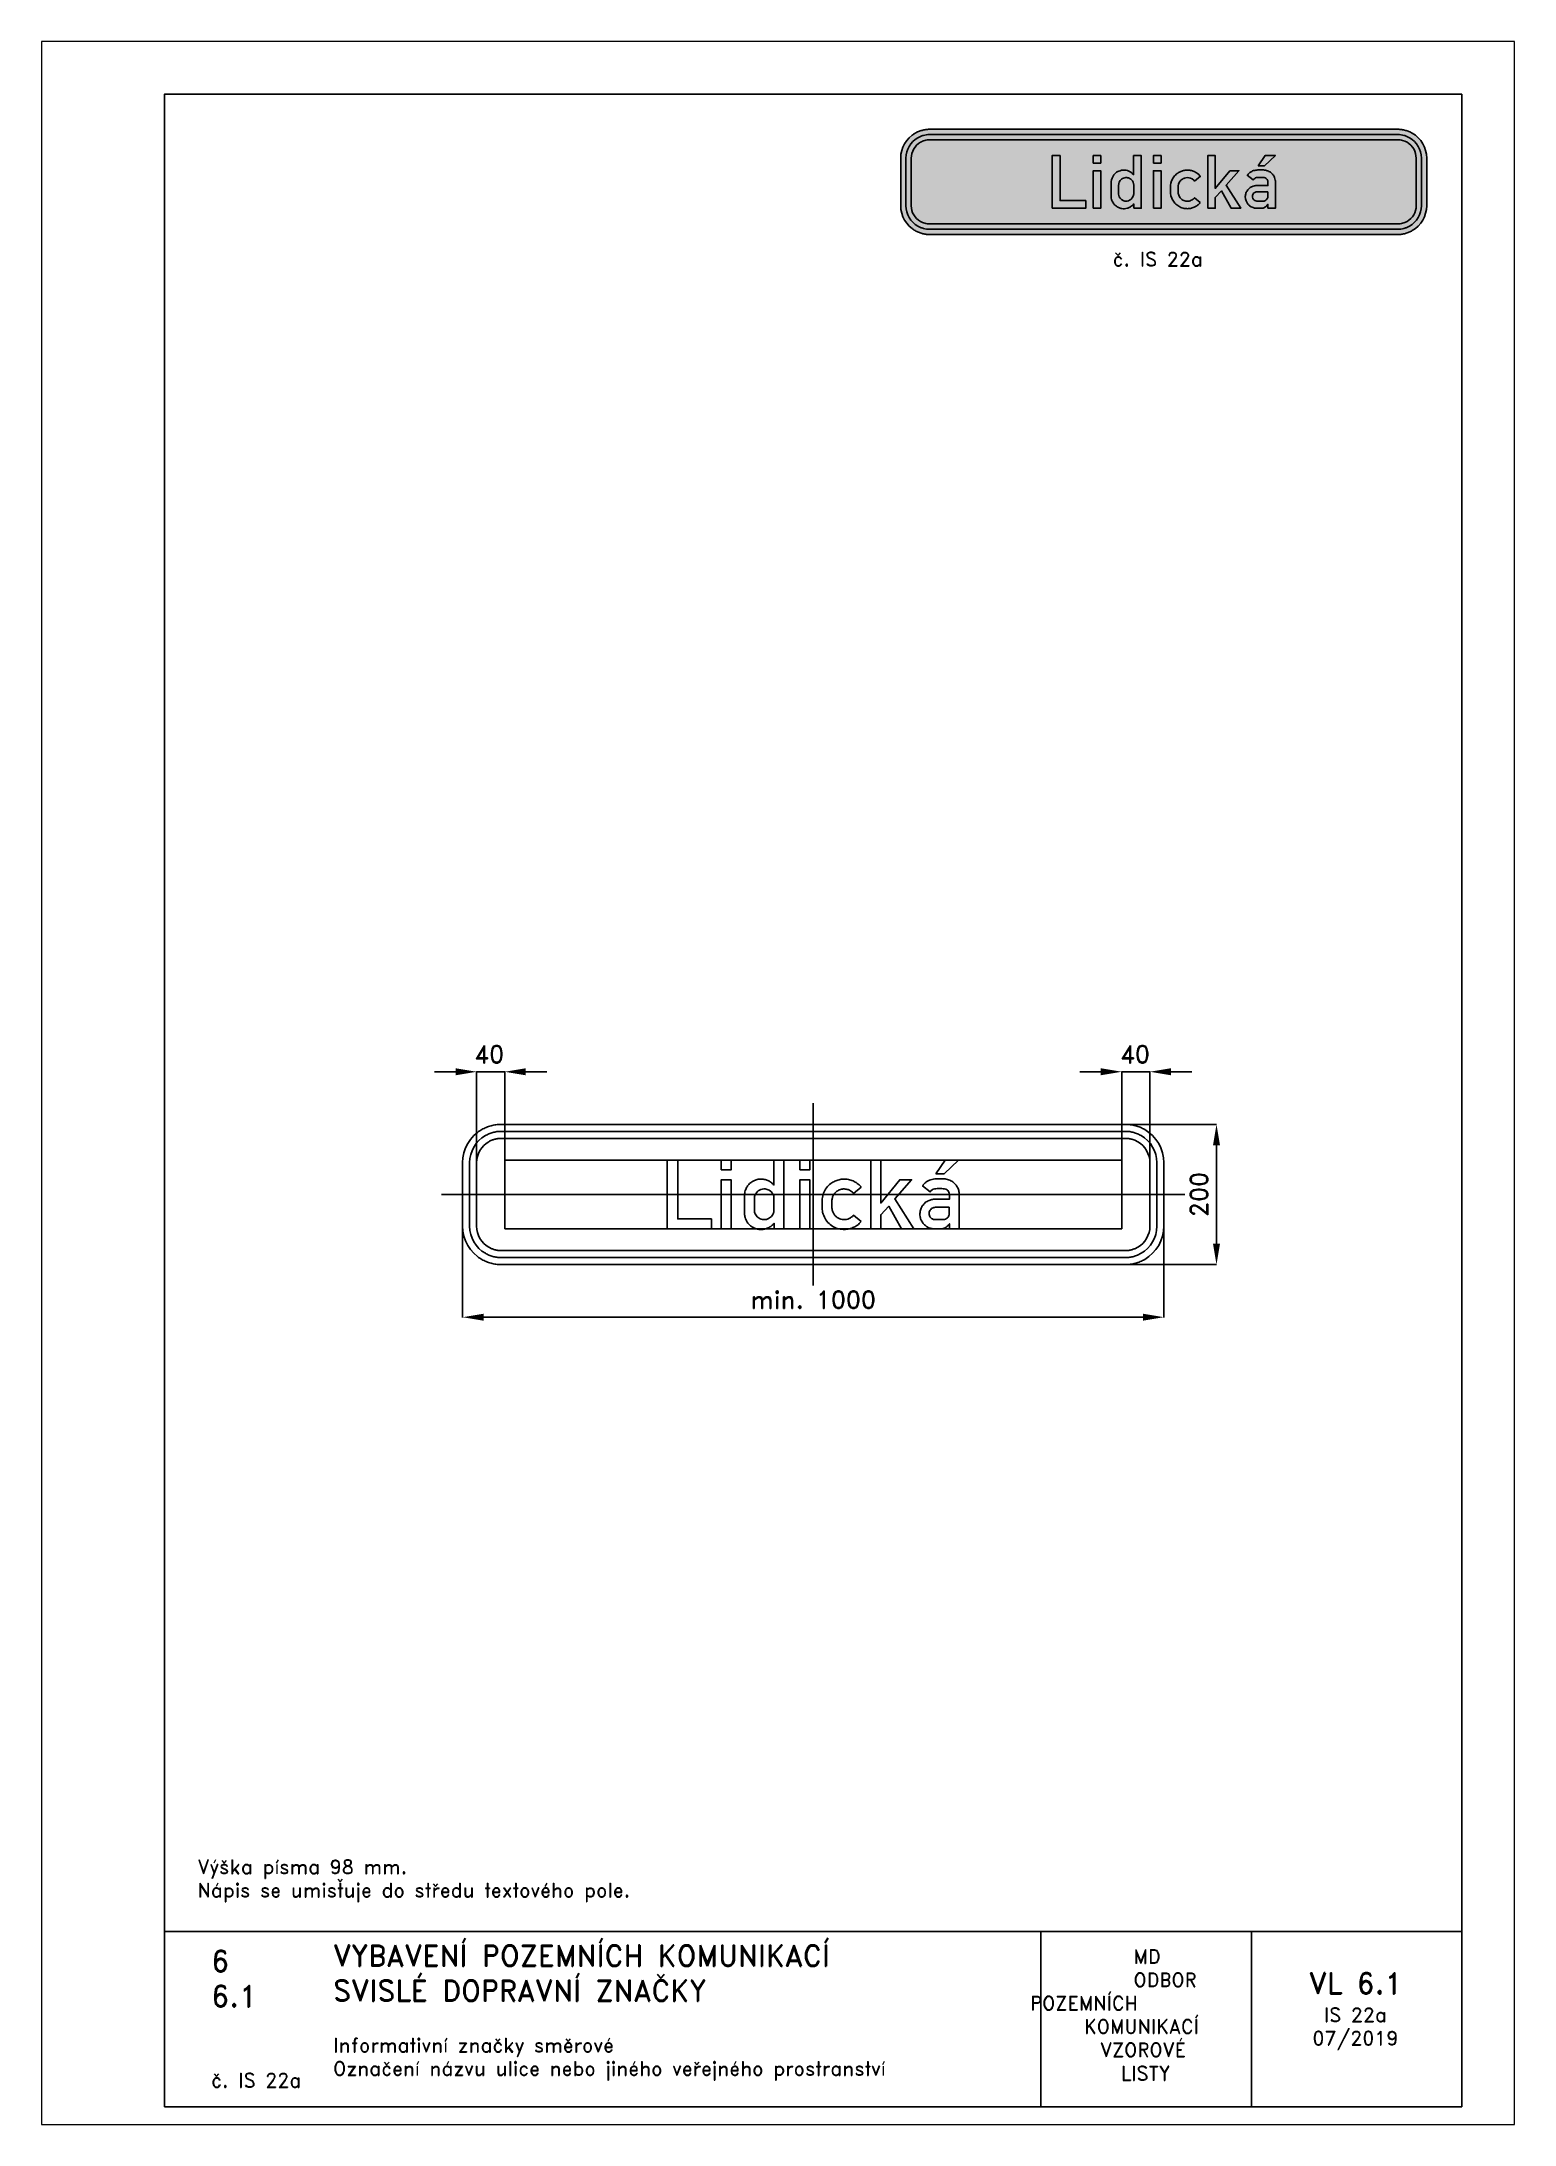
# Paper-space layout 'IS 22a' of a CAD drawing. Header units: millimetres. Extents: x 0 to 210, y 0 to 297.
# The model-space entities are those that its viewports show. They can reach past a viewport. Long polylines and large blocks are cut down to what shows.
import ezdxf

# ---------------------------------------------------------------- set-up
doc = ezdxf.new("R2010")
doc.units = ezdxf.units.MM
doc.header["$LTSCALE"] = 5
doc.linetypes.add('ČERCHOVANÁX2', pattern=[2, 1, -0.5, 0, -0.5])
doc.linetypes.add('ČÁRKOVANÁX2', pattern=[1.5, 1, -0.5])
for name, color, linetype in [('Kóty', 2, 'Continuous'), ('Rozpiska', 7, 'Continuous'), ('Značka', 7, 'Continuous')]:
    doc.layers.add(name, color=color, linetype=linetype)
doc.layers.add('Rámeček', color=6, linetype='Continuous', plot=False)
doc.styles.get("Standard").update_dxf_attribs({"font": 'romand.shx', "height": 25})
doc.dimstyles.get("Standard").update_dxf_attribs({"dimtxt": 25, "dimasz": 30, "dimexe": 0.18, "dimexo": 0.0625, "dimgap": 12.5, "dimtad": 1, "dimdec": 0, "dimzin": 0, "dimdsep": 46, "dimtxsty": 'Standard', "dimcen": 0.09, "dimadec": 0, "dimazin": 0, "dimtfac": 1, "dimtdec": 0, "dimtofl": 0, "dimtmove": 0, "dimatfit": 3, "dimfxl": 1, "dimtolj": 1, "dimtzin": 0, "dimarcsym": 0})

psp = doc.layouts.new('IS 22a')

# ---------------------------------------------------------------- texts
at = {"layer": 'Rozpiska', "color": 7, "attachment_point": 1}
for s, width, gutter_width, heights, insert, char_height in [('\\pi5.21429;č. IS 22a', 25, 75, [0], (147.5, 267.003342), 2), ('Výška písma 98 mm.\\PNápis se umisťuje do středu textového pole.{\\H1.83333x; }', 176.70669232, 100, [0], (22.219003, 37.722857), 2), ('6', 149.0421774, 100, [0], (24.169718, 24.771436), 3), ('{\\C6;VYBAVENÍ POZEMNÍCH KOMUNIKACÍ\\P}SVISLÉ DOPRAVNÍ ZNAČKY{\\H1.34524x; }', 149.0421774, 100, [0], (41.561669, 25.560725), 3), ('\\pi14.7414;{\\C6;MD\\P\\pi2.36044;}ODBOR POZEMNÍCH{\\H1.57143x; }\\P\\pi7.69378;KOMUNIKACÍ{\\H1.5x; }\\P\\pi9.97949;{\\C6;VZOROVÉ\\H1.47619x; \\H0.67742x;\\P\\pi12.93187;LISTY\\H1.26984x; }', 33.10184049, 100, [0], (140.953473, 24.94524), 2), ('\\pi1.03113;{\\H1.5x;\\C6;VL 6.1\\P\\pi3.17396;\\H0.66667x;IS 22a\\H1.66666x; \\H0.6x;\\P\\pi1.5549;07/2019\\H1.80159x; }', 16.06225437, 100, [0], (179.655062, 21.609752), 2), ('6.1', 149.0421774, 100, [0], (24.169718, 19.777345), 3), ('{\\C6;Informativní značky směrové\\P}Označení názvu ulice nebo jiného veřejného prostranství{\\H1.83333x; }', 149.0421774, 100, [0], (41.561669, 12.285052), 2), ('{\\C6;č. IS 22a}', 18.27226685, 100, [2.666667], (24.169718, 7.277566), 2)]:
    psp.add_mtext_dynamic_manual_height_columns(s, width=width, gutter_width=gutter_width, heights=heights, dxfattribs=dict(at, insert=insert, char_height=char_height))

msp = doc.modelspace()

# ---------------------------------------------------------------- texts
at = {"layer": 'Kóty', "char_height": 25, "attachment_point": 5}
for insert in [(-462.2, 200), (458.7, 200)]:
    msp.add_mtext('\\A1;40', dxfattribs=dict(at, insert=insert))

# ---------------------------------------------------------------- blocks, each defined once
blk = doc.blocks.new('*D2')
at = {"layer": 'Defpoints', "color": 0, "transparency": 16777216}
for p in [(-500, -40.5), (500, -43.7), (500, -175)]:
    blk.add_point(p, dxfattribs=at)
at = {"layer": 'Kóty', "color": 0, "lineweight": -2, "transparency": 16777216}
for p, q in [((-500, -40.6), (-500, -175.2)), ((500, -43.8), (500, -175.2)), ((-470, -175), (470, -175))]:
    blk.add_line(p, q, dxfattribs=at)
at = {"layer": 'Kóty', "color": 0, "transparency": 16777216}
for points in [[(-470, -170), (-470, -180), (-500, -175)], [(470, -170), (470, -180), (500, -175)]]:
    blk.add_solid(points, dxfattribs=at)
at = {"layer": 'Kóty', "color": 0, "transparency": 16777216, "insert": (0, -150), "char_height": 25, "attachment_point": 5}
blk.add_mtext('\\A1;min. 1000', dxfattribs=at)
blk = doc.blocks.new('*D3')
at = {"layer": 'Defpoints', "color": 0, "transparency": 16777216}
for p in [(426.8, 100), (575, 100), (445, -100)]:
    blk.add_point(p, dxfattribs=at)
at = {"layer": 'Kóty', "color": 0, "lineweight": -2, "transparency": 16777216}
for p, q in [((426.9, 100), (575.2, 100)), ((575, -70), (575, 70)), ((445.1, -100), (575.2, -100))]:
    blk.add_line(p, q, dxfattribs=at)
at = {"layer": 'Kóty', "color": 0, "transparency": 16777216}
for points in [[(570, 70), (580, 70), (575, 100)], [(570, -70), (580, -70), (575, -100)]]:
    blk.add_solid(points, dxfattribs=at)
at = {"layer": 'Kóty', "color": 0, "transparency": 16777216, "insert": (550, 0), "char_height": 25, "attachment_point": 5, "rotation": 90}
blk.add_mtext('\\A1;200', dxfattribs=at)

# ---------------------------------------------------------------- dimensions: what is measured, and where the dimension line sits
at = {"layer": 'Kóty'}
dim = msp.add_linear_dim(base=(575, 100), p1=(445, -100), p2=(426.8, 100), angle=90, dimstyle='Standard', dxfattribs=at)
dim.commit()
dim.dimension.update_dxf_attribs({"geometry": '*D3', "text_midpoint": (550, 0)})
dim = msp.add_linear_dim(base=(500, -175), p1=(-500, -40.5), p2=(500, -43.7), text='min. 1000', dimstyle='Standard', dxfattribs=at)
dim.commit()
dim.dimension.update_dxf_attribs({"geometry": '*D2', "text_midpoint": (0, -150)})

# ---------------------------------------------------------------- linework, layer by layer
at = {"layer": 'Kóty'}
for p, q in [((-510, 175), (-540, 175)), ((-480, 38), (-480, 175.2)), ((-440, 49), (-440, 175.2)), ((-380, 175), (-410, 175)), ((380, 175), (410, 175)), ((440, 49), (440, 175.2)), ((480, 25.4), (480, 175.2)), ((510, 175), (540, 175))]:
    msp.add_line(p, q, dxfattribs=at)
for points in [[(-480, 175), (-440, 175)], [(440, 175), (480, 175)]]:
    msp.add_lwpolyline(points, dxfattribs=at)
for points in [[(-510, 180), (-510, 170), (-480, 175)], [(-410, 180), (-410, 170), (-440, 175)], [(410, 180), (410, 170), (440, 175)], [(510, 180), (510, 170), (480, 175)]]:
    msp.add_solid(points, dxfattribs=at)
at = {"layer": 'Značka', "color": 6, "linetype": 'ČERCHOVANÁX2', "ltscale": 5}
msp.add_line((0, 130), (0, -130), dxfattribs=at)
at = {"layer": 'Značka', "color": 5}
for points in [[(-445, -100), (-445.2, -100), (-445.4, -100, -0.032183), (-452.5, -99.5, -0.035454), (-459.5, -98.1, -0.036275), (-466.3, -95.8, -0.034433), (-472.6, -92.6, -0.03373), (-478.6, -88.6), (-483.9, -83.9), (-488.6, -78.6), (-492.6, -72.6), (-495.8, -66.3), (-498.1, -59.5), (-499.5, -52.5), (-500, -45.4), (-500, -45.2), (-500, -45), (-500, 45), (-500, 45.2), (-500, 45.4), (-499.5, 52.5), (-498.1, 59.5), (-495.8, 66.3), (-492.6, 72.6), (-488.6, 78.6), (-483.9, 83.9), (-478.6, 88.6, -0.034227), (-472.6, 92.6, -0.034061), (-466.3, 95.7, -0.033424), (-459.5, 98.1, -0.034124), (-452.5, 99.5, -0.036745), (-445.4, 100), (-445.2, 100), (-445, 100), (445, 100), (445.2, 100), (445.4, 100, -0.032177), (452.5, 99.5, -0.035434), (459.5, 98.1, -0.036231), (466.3, 95.8, -0.034387), (472.6, 92.6), (478.6, 88.6), (483.9, 83.9), (488.6, 78.6), (492.6, 72.6), (495.8, 66.3), (498.1, 59.5), (499.5, 52.5), (500, 45.4), (500, 45.2), (500, 45), (500, -45), (500, -45.2), (500, -45.4), (499.5, -52.5), (498.1, -59.5), (495.8, -66.3), (492.6, -72.6), (488.6, -78.6), (483.9, -83.9), (478.6, -88.6), (472.6, -92.6, -0.034074), (466.3, -95.7, -0.033398), (459.5, -98.1, -0.034121), (452.5, -99.5, -0.036746), (445.4, -100), (445.2, -100), (445, -100), (-445, -100)], [(-445, -90), (-445.2, -90), (-445.3, -90, -0.03218), (-451.2, -89.6, -0.035441), (-456.9, -88.4, -0.036275), (-462.4, -86.5, -0.034405), (-467.6, -83.9), (-472.4, -80.7), (-476.8, -76.8), (-480.7, -72.5), (-483.9, -67.6), (-486.5, -62.4), (-488.4, -56.9), (-489.6, -51.2), (-490, -45.4), (-490, -45.2), (-490, -45), (-490, 45), (-490, 45.2), (-490, 45.4), (-489.6, 51.2), (-488.4, 56.9), (-486.5, 62.4), (-483.9, 67.6), (-480.7, 72.5), (-476.8, 76.8), (-472.4, 80.7), (-467.6, 83.9, -0.034043), (-462.4, 86.5, -0.03341), (-456.9, 88.4, -0.034119), (-451.2, 89.6, -0.036742), (-445.3, 90), (-445.2, 90), (-445, 90), (445, 90), (445.2, 90), (445.4, 90, -0.032169), (451.2, 89.6, -0.035423), (456.9, 88.4, -0.036263), (462.4, 86.5, -0.034405), (467.6, 83.9), (472.4, 80.7), (476.8, 76.8), (480.7, 72.5), (483.9, 67.6), (486.5, 62.4), (488.4, 56.9), (489.6, 51.2), (490, 45.4), (490, 45.2), (490, 45), (490, -45), (490, -45.2), (490, -45.4), (489.6, -51.2), (488.4, -56.9), (486.5, -62.4), (483.9, -67.6), (480.7, -72.5), (476.8, -76.8), (472.4, -80.7), (467.6, -83.9), (462.4, -86.5, -0.033403), (456.9, -88.4, -0.034116), (451.2, -89.6, -0.036749), (445.4, -90), (445.2, -90), (445, -90), (-445, -90)], [(-445, -80), (445, -80), (445.1, -80), (445.3, -80, 0.032169), (449.8, -79.7, 0.035452), (454.2, -78.8, 0.036304), (458.5, -77.3), (462.6, -75.3), (466.4, -72.8), (469.8, -69.7), (472.8, -66.4), (475.3, -62.6), (477.3, -58.5), (478.8, -54.2), (479.7, -49.8), (480, -45.3), (480, -45.1), (480, -45), (480, 45), (480, 45.1), (480, 45.3), (479.7, 49.8), (478.8, 54.2), (477.3, 58.5), (475.3, 62.6), (472.8, 66.4), (469.8, 69.7), (466.4, 72.8), (462.6, 75.3), (458.5, 77.3), (454.2, 78.8, 0.034146), (449.8, 79.7, 0.03675), (445.3, 80), (445.1, 80), (445, 80), (-445, 80), (-445.1, 80), (-445.3, 80, 0.032182), (-449.8, 79.7, 0.035448), (-454.2, 78.8, 0.036258), (-458.5, 77.3, 0.034413), (-462.6, 75.3), (-466.3, 72.8), (-469.8, 69.7), (-472.8, 66.4), (-475.3, 62.6), (-477.3, 58.5), (-478.8, 54.2), (-479.7, 49.8), (-480, 45.3), (-480, 45.1), (-480, 45), (-480, -45), (-480, -45.1), (-480, -45.3), (-479.7, -49.8), (-478.8, -54.2), (-477.3, -58.5), (-475.3, -62.6), (-472.8, -66.4), (-469.8, -69.7), (-466.3, -72.8), (-462.6, -75.3), (-458.5, -77.3, 0.033426), (-454.2, -78.8, 0.03412), (-449.8, -79.7, 0.036748), (-445.3, -80), (-445.1, -80), (-445, -80)], [(-55.9, -49), (-55.9, -41.1, -0.005053), (-57.1, -42.4, -0.015134), (-58.4, -43.7, -0.062262), (-63, -47, -0.065139), (-68.2, -49.1, -0.056567), (-73, -49.9, -0.053309), (-77.8, -49.7, -0.06919), (-83.9, -47.9, -0.072239), (-89.4, -44.5, -0.079568), (-94.2, -39.3, -0.080057), (-97.1, -32.8, -0.032665), (-97.7, -30.2, -0.033841), (-98, -27.5, -0.004996), (-98, -27), (-98, -26.4), (-98, -0.9), (-98, -0.2, -0.00641), (-97.9, 0.4, -0.042008), (-97.4, 3.8, -0.03902), (-96.3, 7.1, -0.063162), (-93.6, 12.2, -0.065746), (-89.6, 16.4, -0.054115), (-85.7, 19.1, -0.052293), (-81.4, 20.9, -0.063382), (-75.7, 22, -0.063666), (-69.9, 21.6, -0.059503), (-64.9, 20.1, -0.064399), (-60.3, 17.4, -0.022319), (-58.8, 16.1, -0.013226), (-57.3, 14.7), (-56.6, 14), (-56, 13.4), (-56, 49), (-41.9, 49), (-41.9, -49), (-55.9, -49)], [(-84, -6.1), (-84, -22.4), (-84, -22.8, 0.00715), (-84, -23.1, 0.056024), (-83.6, -25.4, 0.046474), (-82.8, -27.6, 0.061631), (-81, -30.4, 0.061356), (-78.6, -32.8, 0.064137), (-75.7, -34.7, 0.068303), (-72.4, -35.7, 0.085494), (-67.9, -35.7, 0.081423), (-63.7, -34.3, 0.064658), (-60.8, -32.4, 0.067492), (-58.6, -29.9, 0.049404), (-57.2, -27.5, 0.038626), (-56.3, -25, 0.022265), (-56.1, -24, 0.040418), (-56, -22.9, 0.011126), (-56, -22.6), (-56, -22.3), (-56, -5, 0.003624), (-56, -4.3, 0.010872), (-56.1, -3.6, 0.059953), (-56.9, -0.7, 0.059131), (-58.4, 2, 0.073982), (-61.1, 4.9, 0.073394), (-64.4, 6.8, 0.057002), (-67.3, 7.7, 0.055346), (-70.3, 8, 0.079431), (-74.6, 7.2, 0.084183), (-78.5, 5.1, 0.072462), (-81.1, 2.5, 0.073105), (-82.9, -0.6, 0.042429), (-83.6, -2.8, 0.033479), (-83.9, -5, 0.00521), (-84, -5.6), (-84, -6.1)], [(68.2, -38.4, -0.003533), (67.4, -39.5, -0.010613), (66.5, -40.5, -0.058242), (61.9, -44.4, -0.050308), (56.6, -47.2, -0.057735), (49.7, -49.4, -0.060695), (42.5, -49.8, -0.074232), (33.9, -48.3, -0.075683), (26.1, -44.3, -0.077538), (19.4, -38, -0.072824), (14.9, -30.1, -0.040156), (13.4, -25.7, -0.047421), (12.7, -21.2, -0.005009), (12.7, -20.6), (12.6, -20), (12.6, -7.4), (12.7, -6.7, -0.003526), (12.8, -6.1, -0.030831), (13.5, -2.1, -0.033326), (14.7, 1.8, -0.072563), (18.9, 9.5, -0.076166), (25.1, 15.6, -0.057165), (30.6, 19, -0.052832), (36.7, 21, -0.054881), (43.4, 22, -0.058018), (50.2, 21.4, -0.058226), (56.8, 19.3, -0.055253), (62.7, 15.9, -0.029556), (65.3, 13.8, -0.035276), (67.6, 11.4), (68, 11), (68.3, 10.5), (57.5, 1.6, 0.004735), (56.7, 2.5, 0.014241), (55.9, 3.3, 0.054725), (53.1, 5.4, 0.053225), (49.8, 6.9, 0.082159), (44.3, 7.9, 0.087306), (38.7, 7.1, 0.087472), (33.8, 4.6, 0.079818), (29.9, 0.6, 0.070351), (27.6, -3.5, 0.088605), (26.7, -8, 0.006668), (26.7, -8.4), (26.6, -8.8), (26.6, -19.1), (26.7, -19.3), (26.7, -19.6, 0.014072), (26.9, -21.3, 0.025932), (27.3, -23.1, 0.063643), (28.7, -26.6, 0.057794), (30.9, -29.8, 0.062202), (34, -32.6, 0.064141), (37.7, -34.6, 0.058224), (41.3, -35.7, 0.057235), (45.1, -35.8, 0.065833), (49.4, -35.1, 0.071401), (53.3, -33.2, 0.032121), (55, -31.9, 0.020858), (56.6, -30.5, 0.003876), (57.1, -30, 0.001294), (57.6, -29.5), (68.2, -38.4)], [(194.1, -49), (194.1, -41.7, -0.005746), (193.4, -42.7, -0.017357), (192.7, -43.6, -0.039284), (191.3, -45.2, -0.035816), (189.7, -46.5, -0.060163), (186.8, -48.1, -0.07799), (183.6, -48.9, -0.014416), (182.8, -49, -0.004803), (182.1, -49), (172.6, -49), (172.2, -49, -0.005118), (171.8, -49, -0.039433), (169.1, -48.7, -0.036776), (166.5, -48, -0.049524), (163, -46.5, -0.046922), (159.9, -44.3, -0.065503), (156.1, -40.3, -0.069534), (153.5, -35.5, -0.055289), (152.3, -31.4, -0.053381), (152.1, -27.2, -0.079731), (153.3, -20.8, -0.083377), (156.5, -15.1, -0.079656), (161, -10.7, -0.074381), (166.6, -7.9, -0.032363), (168.9, -7.3, -0.039891), (171.3, -6.9, -0.010446), (172.1, -6.9, -0.003472), (172.8, -6.9), (194.1, -6.9), (194.1, 0.7), (194, 1.2, 0.013774), (193.9, 1.7, 0.097541), (192.8, 4.4, 0.100813), (190.8, 6.5, 0.115403), (187.3, 8, 0.04148), (183.3, 8.4, 0.010056), (179.9, 8.4, 0.009952), (176.6, 8.3, 0.038424), (172.9, 8, 0.106448), (169.5, 6.6, 0.056394), (168.3, 5.6, 0.053444), (167.4, 4.4, 0.012393), (167.1, 4, 0.004149), (166.9, 3.6), (155.8, 12.3, -0.00431), (156.6, 13.3, -0.012929), (157.3, 14.3, -0.055258), (160.3, 17.3, -0.053328), (163.9, 19.5, -0.045309), (167.6, 21, -0.035866), (171.4, 21.9, -0.024236), (175.2, 22.3, -0.011699), (179, 22.5, -0.028038), (186.1, 22.3, -0.066273), (193, 20.9, -0.075916), (198.8, 18, -0.077632), (203.6, 13.4, -0.069938), (206.5, 8.5, -0.07329), (207.9, 3, -0.010266), (208, 2, -0.003428), (208.1, 1), (208.1, -49), (194.1, -49)], [(194, -18.3), (174.2, -18.3), (173.7, -18.3, 0.008999), (173.1, -18.4, 0.059815), (170.8, -19, 0.073869), (168.6, -20.2, 0.097435), (166.5, -22.5, 0.097507), (165.3, -25.4, 0.092827), (165.2, -28.4, 0.08707), (166.2, -31.2, 0.077273), (167.7, -33.3, 0.084535), (169.8, -34.8, 0.055372), (171.5, -35.5, 0.04051), (173.2, -35.8, 0.006989), (173.7, -35.9), (174.2, -35.9), (185.5, -35.9), (185.9, -35.9, 0.007666), (186.2, -35.8, 0.065744), (188.5, -35.2, 0.074597), (190.6, -34, 0.076241), (192.3, -32.3, 0.061167), (193.5, -30.1, 0.030237), (193.8, -29.2, 0.049442), (194, -28.3, 0.015257), (194, -28), (194, -27.7), (194, -18.3)]]:
    msp.add_lwpolyline(points, format="xyb", dxfattribs=at)
at = {"layer": 'Značka', "color": 6, "linetype": 'ČÁRKOVANÁX2', "ltscale": 2.5}
msp.add_lwpolyline([(-440, -49), (-440, 49), (440, 49), (440, -49), (-440, -49)], dxfattribs=at)
at = {"layer": 'Značka', "color": 5}
for points in [[(-208.1, -49), (-208.1, 49), (-193.2, 49), (-193.2, -34.9), (-145.2, -34.9), (-145.2, -49), (-208.1, -49)], [(-131.3, 35), (-131.3, 49), (-117.2, 49), (-117.2, 35), (-131.3, 35)], [(-19, 35), (-19, 49), (-4.9, 49), (-4.9, 35), (-19, 35)], [(82.2, -49), (82.2, 49), (96.2, 49), (96.2, -12.2), (123.4, 20.9), (140.1, 20.9), (116.3, -6.1), (143.5, -49), (125.8, -49), (107.6, -16.8), (96.2, -28.9), (96.2, -49), (82.2, -49)], [(174.8, 29.5), (186.7, 29.5), (207.2, 48.8), (187.9, 48.8), (174.8, 29.5)], [(-131.3, -49), (-131.3, 20.9), (-117.2, 20.9), (-117.2, -49), (-131.3, -49)], [(-19, -49), (-19, 20.9), (-4.9, 20.9), (-4.9, -49), (-19, -49)]]:
    msp.add_lwpolyline(points, dxfattribs=at)
at = {"layer": 'Značka', "color": 6, "linetype": 'ČERCHOVANÁX2', "ltscale": 5}
msp.add_lwpolyline([(-530, 0), (530, 0)], dxfattribs=at)

msp.set_redraw_order([(e.dxf.handle, doc.entitydb.next_handle()) for e in msp.query("TEXT MTEXT ATTDEF DIMENSION ARC_DIMENSION")])  # texts and dimensions are drawn at this point

# ---------------------------------------------------------------- hatches: boundary and pattern name
at = {"layer": 'Značka'}
h = psp.add_hatch(color=10, dxfattribs=at)
h.dxf.hatch_style = 1
edge = h.paths.add_edge_path()
edge.add_line((126.625, 269.5), (126.6085, 269.500075))
edge.add_line((126.6085, 269.500075), (126.59275, 269.50015))
edge.add_arc((126.615756, 273.651017), 4.15093, 262.30921081, 269.6824433, ccw=False)
edge.add_arc((126.564377, 273.278573), 3.774962, 254.20347789, 262.3255113, ccw=False)
edge.add_arc((126.461614, 273.216161), 3.687841, 247.16598522, 255.47589048, ccw=False)
edge.add_arc((126.537903, 273.396872), 3.883995, 239.275008, 247.16328506, ccw=False)
edge.add_arc((126.525503, 273.498952), 3.965908, 232.45517806, 240.18252632, ccw=False)
edge.add_line((124.10875, 270.354475), (123.70825, 270.708175))
edge.add_line((123.70825, 270.708175), (123.35425, 271.10845))
edge.add_line((123.35425, 271.10845), (123.058, 271.553125))
edge.add_line((123.058, 271.553125), (122.81875, 272.03065))
edge.add_line((122.81875, 272.03065), (122.64625, 272.536525))
edge.add_line((122.64625, 272.536525), (122.536, 273.06025))
edge.add_line((122.536, 273.06025), (122.5, 273.5926))
edge.add_line((122.5, 273.5926), (122.5, 273.6088))
edge.add_line((122.5, 273.6088), (122.5, 273.625))
edge.add_line((122.5, 273.625), (122.5, 280.375))
edge.add_line((122.5, 280.375), (122.5, 280.3912))
edge.add_line((122.5, 280.3912), (122.5, 280.4074))
edge.add_line((122.5, 280.4074), (122.5375, 280.94005))
edge.add_line((122.5375, 280.94005), (122.64625, 281.463475))
edge.add_line((122.64625, 281.463475), (122.81725, 281.96965))
edge.add_line((122.81725, 281.96965), (123.058, 282.446875))
edge.add_line((123.058, 282.446875), (123.35425, 282.8914))
edge.add_line((123.35425, 282.8914), (123.70825, 283.291825))
edge.add_line((123.70825, 283.291825), (124.10875, 283.645825))
edge.add_arc((126.491332, 280.549187), 3.907156, 119.73373699, 127.57501814, ccw=False)
edge.add_arc((126.544349, 280.564438), 3.920574, 112.71387189, 120.51708427, ccw=False)
edge.add_arc((126.575234, 280.48502), 4.005759, 105.02542578, 112.68274587, ccw=False)
edge.add_arc((126.607478, 280.578255), 3.92446, 98.01545979, 105.83300238, ccw=False)
edge.add_arc((126.567532, 280.864082), 3.635855, 89.6026006, 98.02019297, ccw=False)
edge.add_line((126.59275, 284.49985), (126.6085, 284.499925))
edge.add_line((126.6085, 284.499925), (126.625, 284.5))
edge.add_line((126.625, 284.5), (193.375, 284.5))
edge.add_line((193.375, 284.5), (193.3915, 284.499925))
edge.add_line((193.3915, 284.499925), (193.40725, 284.49985))
edge.add_arc((193.38419, 280.348211), 4.151703, 82.30989765, 89.68175647, ccw=False)
edge.add_arc((193.43519, 280.719341), 3.777087, 74.20576685, 82.32322235, ccw=False)
edge.add_arc((193.536955, 280.779606), 3.692298, 67.17100919, 75.47086651, ccw=False)
edge.add_arc((193.459792, 280.598561), 3.889099, 59.28019286, 67.1581002, ccw=False)
edge.add_line((195.4465, 283.941925), (195.89125, 283.645525))
edge.add_line((195.89125, 283.645525), (196.29175, 283.291825))
edge.add_line((196.29175, 283.291825), (196.64575, 282.89155))
edge.add_line((196.64575, 282.89155), (196.942, 282.446875))
edge.add_line((196.942, 282.446875), (197.18125, 281.96935))
edge.add_line((197.18125, 281.96935), (197.35375, 281.463475))
edge.add_line((197.35375, 281.463475), (197.464, 280.93975))
edge.add_line((197.464, 280.93975), (197.5, 280.4074))
edge.add_line((197.5, 280.4074), (197.5, 280.3912))
edge.add_line((197.5, 280.3912), (197.5, 280.375))
edge.add_line((197.5, 280.375), (197.5, 273.625))
edge.add_line((197.5, 273.625), (197.5, 273.6088))
edge.add_line((197.5, 273.6088), (197.5, 273.5926))
edge.add_line((197.5, 273.5926), (197.4625, 273.05995))
edge.add_line((197.4625, 273.05995), (197.35375, 272.536525))
edge.add_line((197.35375, 272.536525), (197.18275, 272.03035))
edge.add_line((197.18275, 272.03035), (196.942, 271.553125))
edge.add_line((196.942, 271.553125), (196.64575, 271.1086))
edge.add_line((196.64575, 271.1086), (196.29175, 270.708175))
edge.add_line((196.29175, 270.708175), (195.89125, 270.354175))
edge.add_line((195.89125, 270.354175), (195.4465, 270.058075))
edge.add_arc((193.456301, 273.434266), 3.919127, 292.71242971, 300.51852645, ccw=False)
edge.add_arc((193.423751, 273.517954), 4.008894, 285.02842473, 292.67974691, ccw=False)
edge.add_arc((193.392467, 273.422004), 3.924724, 278.01572305, 285.83273913, ccw=False)
edge.add_arc((193.43247, 273.135878), 3.635816, 269.60255483, 278.02023874, ccw=False)
edge.add_line((193.40725, 269.50015), (193.3915, 269.500075))
edge.add_line((193.3915, 269.500075), (193.375, 269.5))
edge.add_line((193.375, 269.5), (126.625, 269.5))
h = psp.add_hatch(color=255, dxfattribs=at)
h.dxf.hatch_style = 1
edge = h.paths.add_edge_path()
edge.add_line((126.625, 270.25), (126.6115, 270.250075))
edge.add_line((126.6115, 270.250075), (126.59875, 270.250075))
edge.add_arc((126.617775, 273.647129), 3.397107, 262.30664454, 269.67912151, ccw=False)
edge.add_arc((126.576067, 273.342184), 3.089323, 254.19701661, 262.31609727, ccw=False)
edge.add_arc((126.491119, 273.294218), 3.020818, 247.18961533, 255.4996808, ccw=False)
edge.add_arc((126.554429, 273.438677), 3.178524, 239.26527916, 247.14716958, ccw=False)
edge.add_line((124.93, 270.7066), (124.56625, 270.94915))
edge.add_line((124.56625, 270.94915), (124.2385, 271.2385))
edge.add_line((124.2385, 271.2385), (123.949, 271.566025))
edge.add_line((123.949, 271.566025), (123.70675, 271.92985))
edge.add_line((123.70675, 271.92985), (123.511, 272.320525))
edge.add_line((123.511, 272.320525), (123.36925, 272.73445))
edge.add_line((123.36925, 272.73445), (123.27925, 273.162925))
edge.add_line((123.27925, 273.162925), (123.25, 273.598525))
edge.add_line((123.25, 273.598525), (123.25, 273.611725))
edge.add_line((123.25, 273.611725), (123.25, 273.625))
edge.add_line((123.25, 273.625), (123.25, 280.375))
edge.add_line((123.25, 280.375), (123.25, 280.388275))
edge.add_line((123.25, 280.388275), (123.25, 280.401475))
edge.add_line((123.25, 280.401475), (123.28075, 280.8373))
edge.add_line((123.28075, 280.8373), (123.36925, 281.26555))
edge.add_line((123.36925, 281.26555), (123.5095, 281.679775))
edge.add_line((123.5095, 281.679775), (123.70675, 282.07015))
edge.add_line((123.70675, 282.07015), (123.949, 282.4339))
edge.add_line((123.949, 282.4339), (124.2385, 282.7615))
edge.add_line((124.2385, 282.7615), (124.56625, 283.05115))
edge.add_line((124.56625, 283.05115), (124.93, 283.2934))
edge.add_arc((126.559566, 280.524981), 3.212418, 112.68307528, 120.48221293, ccw=False)
edge.add_arc((126.585012, 280.465224), 3.277366, 105.03651856, 112.69065656, ccw=False)
edge.add_arc((126.610867, 280.541292), 3.210921, 98.01789908, 105.8342513, ccw=False)
edge.add_arc((126.578611, 280.77443), 2.975563, 89.61221298, 98.02902718, ccw=False)
edge.add_line((126.59875, 283.749925), (126.6115, 283.75))
edge.add_line((126.6115, 283.75), (126.625, 283.75))
edge.add_line((126.625, 283.75), (193.375, 283.75))
edge.add_line((193.375, 283.75), (193.3885, 283.749925))
edge.add_line((193.3885, 283.749925), (193.40125, 283.749925))
edge.add_arc((193.382143, 280.351702), 3.398277, 82.30791519, 89.67785086, ccw=False)
edge.add_arc((193.423619, 280.656305), 3.090863, 74.19904233, 82.31407154, ccw=False)
edge.add_arc((193.508564, 280.704843), 3.021806, 67.19097717, 75.49831895, ccw=False)
edge.add_arc((193.445571, 280.561323), 3.178524, 59.26527916, 67.14716958, ccw=False)
edge.add_line((195.07, 283.2934), (195.43375, 283.05085))
edge.add_line((195.43375, 283.05085), (195.7615, 282.7615))
edge.add_line((195.7615, 282.7615), (196.051, 282.433975))
edge.add_line((196.051, 282.433975), (196.29325, 282.07015))
edge.add_line((196.29325, 282.07015), (196.489, 281.679475))
edge.add_line((196.489, 281.679475), (196.63075, 281.26555))
edge.add_line((196.63075, 281.26555), (196.72075, 280.837075))
edge.add_line((196.72075, 280.837075), (196.75, 280.401475))
edge.add_line((196.75, 280.401475), (196.75, 280.388275))
edge.add_line((196.75, 280.388275), (196.75, 280.375))
edge.add_line((196.75, 280.375), (196.75, 273.625))
edge.add_line((196.75, 273.625), (196.75, 273.611725))
edge.add_line((196.75, 273.611725), (196.75, 273.598525))
edge.add_line((196.75, 273.598525), (196.71925, 273.1627))
edge.add_line((196.71925, 273.1627), (196.63075, 272.73445))
edge.add_line((196.63075, 272.73445), (196.4905, 272.320225))
edge.add_line((196.4905, 272.320225), (196.29325, 271.92985))
edge.add_line((196.29325, 271.92985), (196.051, 271.5661))
edge.add_line((196.051, 271.5661), (195.7615, 271.2385))
edge.add_line((195.7615, 271.2385), (195.43375, 270.94885))
edge.add_line((195.43375, 270.94885), (195.07, 270.7066))
edge.add_line((195.07, 270.7066), (194.67925, 270.511075))
edge.add_arc((193.414756, 273.535454), 3.278081, 285.03735414, 292.68982097, ccw=False)
edge.add_arc((193.38908, 273.458956), 3.211174, 278.01820812, 285.83394226, ccw=False)
edge.add_arc((193.421427, 273.225004), 2.974998, 269.61141192, 278.02982824, ccw=False)
edge.add_line((193.40125, 270.250075), (193.3885, 270.25))
edge.add_line((193.3885, 270.25), (193.375, 270.25))
edge.add_line((193.375, 270.25), (126.625, 270.25))
edge = h.paths.add_edge_path(flags=16)
edge.add_line((126.625, 271), (193.375, 271))
edge.add_line((193.375, 271), (193.3855, 271))
edge.add_line((193.3855, 271), (193.39525, 271.000075))
edge.add_arc((193.380174, 273.643768), 2.643736, 270.3267278, 277.69675504)
edge.add_arc((193.414108, 273.408995), 2.406534, 277.64473627, 285.76635767)
edge.add_arc((193.479436, 273.360214), 2.342363, 284.55262482, 292.86930497)
edge.add_line((194.38975, 271.201975), (194.6935, 271.355125))
edge.add_line((194.6935, 271.355125), (194.97625, 271.54375))
edge.add_line((194.97625, 271.54375), (195.23125, 271.768825))
edge.add_line((195.23125, 271.768825), (195.45625, 272.0236))
edge.add_line((195.45625, 272.0236), (195.6445, 272.306575))
edge.add_line((195.6445, 272.306575), (195.79675, 272.6104))
edge.add_line((195.79675, 272.6104), (195.907, 272.9323))
edge.add_line((195.907, 272.9323), (195.9775, 273.2656))
edge.add_line((195.9775, 273.2656), (196, 273.604375))
edge.add_line((196, 273.604375), (196, 273.614725))
edge.add_line((196, 273.614725), (196, 273.625))
edge.add_line((196, 273.625), (196, 280.375))
edge.add_line((196, 280.375), (196, 280.385275))
edge.add_line((196, 280.385275), (196, 280.395625))
edge.add_line((196, 280.395625), (195.976, 280.73455))
edge.add_line((195.976, 280.73455), (195.907, 281.0677))
edge.add_line((195.907, 281.0677), (195.79825, 281.389825))
edge.add_line((195.79825, 281.389825), (195.6445, 281.693425))
edge.add_line((195.6445, 281.693425), (195.45625, 281.976325))
edge.add_line((195.45625, 281.976325), (195.23125, 282.231175))
edge.add_line((195.23125, 282.231175), (194.97625, 282.456475))
edge.add_line((194.97625, 282.456475), (194.6935, 282.644875))
edge.add_line((194.6935, 282.644875), (194.38975, 282.796975))
edge.add_line((194.38975, 282.796975), (194.068, 282.907))
edge.add_arc((193.387205, 280.501428), 2.500052, 74.19808302, 82.02070755)
edge.add_arc((193.410878, 280.685617), 2.314361, 81.96812068, 90.38690319)
edge.add_line((193.39525, 282.999925), (193.3855, 283))
edge.add_line((193.3855, 283), (193.375, 283))
edge.add_line((193.375, 283), (126.625, 283))
edge.add_line((126.625, 283), (126.6145, 283))
edge.add_line((126.6145, 283), (126.60475, 282.999925))
edge.add_arc((126.619751, 280.357297), 2.642671, 90.32523965, 97.69824319)
edge.add_arc((126.585943, 280.590759), 2.406785, 97.64515972, 105.76593421)
edge.add_arc((126.521531, 280.636929), 2.345372, 104.55796921, 112.86396058)
edge.add_arc((126.569649, 280.517405), 2.474201, 112.8152563, 120.6990009)
edge.add_line((125.3065, 282.644875), (125.02375, 282.45625))
edge.add_line((125.02375, 282.45625), (124.76875, 282.231175))
edge.add_line((124.76875, 282.231175), (124.54375, 281.9764))
edge.add_line((124.54375, 281.9764), (124.3555, 281.693425))
edge.add_line((124.3555, 281.693425), (124.20325, 281.3896))
edge.add_line((124.20325, 281.3896), (124.093, 281.0677))
edge.add_line((124.093, 281.0677), (124.0225, 280.7344))
edge.add_line((124.0225, 280.7344), (124, 280.395625))
edge.add_line((124, 280.395625), (124, 280.385275))
edge.add_line((124, 280.385275), (124, 280.375))
edge.add_line((124, 280.375), (124, 273.625))
edge.add_line((124, 273.625), (124, 273.614725))
edge.add_line((124, 273.614725), (124, 273.604375))
edge.add_line((124, 273.604375), (124.024, 273.26545))
edge.add_line((124.024, 273.26545), (124.093, 272.9323))
edge.add_line((124.093, 272.9323), (124.20175, 272.610175))
edge.add_line((124.20175, 272.610175), (124.3555, 272.306575))
edge.add_line((124.3555, 272.306575), (124.54375, 272.023675))
edge.add_line((124.54375, 272.023675), (124.76875, 271.768825))
edge.add_line((124.76875, 271.768825), (125.02375, 271.543525))
edge.add_line((125.02375, 271.543525), (125.3065, 271.355125))
edge.add_line((125.3065, 271.355125), (125.61025, 271.203025))
edge.add_arc((126.5931, 273.551744), 2.546071, 247.29252958, 254.9503991)
edge.add_arc((126.613182, 273.500407), 2.501923, 254.20101315, 262.01777742)
edge.add_arc((126.589131, 273.314515), 2.314492, 261.968361, 270.38666287)
edge.add_line((126.60475, 271.000075), (126.6145, 271))
edge.add_line((126.6145, 271), (126.625, 271))
h = psp.add_hatch(color=255, dxfattribs=at)
h.dxf.hatch_style = 1
h.paths.add_polyline_path([(173.449, 279.27475), (174.355, 279.27475), (175.921, 280.75075), (174.445, 280.75075)])
edge = h.paths.add_edge_path()
edge.add_line((174.85075, 273.25), (174.85075, 273.8086))
edge.add_line((174.85075, 273.8086), (174.802, 273.733075))
edge.add_line((174.802, 273.733075), (174.75025, 273.660175))
edge.add_line((174.75025, 273.660175), (174.64375, 273.543475))
edge.add_line((174.64375, 273.543475), (174.52, 273.442975))
edge.add_line((174.52, 273.442975), (174.295, 273.3169))
edge.add_arc((173.980558, 274.07555), 0.821233, 274.67558143, 292.51280472, ccw=False)
edge.add_line((174.0475, 273.25705), (173.99275, 273.252475))
edge.add_line((173.99275, 273.252475), (173.938, 273.25))
edge.add_line((173.938, 273.25), (173.21275, 273.25))
edge.add_line((173.21275, 273.25), (173.17825, 273.25015))
edge.add_line((173.17825, 273.25015), (173.1445, 273.25075))
edge.add_arc((173.184869, 274.552813), 1.302689, 259.1879294, 268.22417422, ccw=False)
edge.add_line((172.9405, 273.27325), (172.74175, 273.326575))
edge.add_arc((173.199095, 274.733923), 1.479795, 240.65963731, 251.99744157, ccw=False)
edge.add_line((172.474, 273.44395), (172.23325, 273.610975))
edge.add_arc((173.245288, 274.866001), 1.612238, 216.12315161, 231.11770604, ccw=False)
edge.add_arc((173.166659, 274.81469), 1.518484, 200.40962026, 216.30830664, ccw=False)
edge.add_line((171.7435, 274.28515), (171.6565, 274.594975))
edge.add_line((171.6565, 274.594975), (171.63775, 274.917175))
edge.add_arc((173.215395, 274.871325), 1.578311, 160.08164131, 178.33531034, ccw=False)
edge.add_arc((173.154957, 274.895678), 1.513194, 141.08940401, 160.16895372, ccw=False)
edge.add_arc((173.189078, 274.935272), 1.515776, 124.83475331, 143.06451025, ccw=False)
edge.add_arc((173.251578, 274.852013), 1.61982, 107.95448446, 124.96708026, ccw=False)
edge.add_line((172.75225, 276.39295), (172.92925, 276.44395))
edge.add_arc((173.175222, 275.321506), 1.14908, 93.21642117, 102.36039574, ccw=False)
edge.add_line((173.11075, 276.468775), (173.16925, 276.4711))
edge.add_line((173.16925, 276.4711), (173.2285, 276.47185))
edge.add_line((173.2285, 276.47185), (174.853, 276.47185))
edge.add_line((174.853, 276.47185), (174.853, 277.054675))
edge.add_line((174.853, 277.054675), (174.8485, 277.0918))
edge.add_line((174.8485, 277.0918), (174.84325, 277.128925))
edge.add_line((174.84325, 277.128925), (174.75775, 277.337875))
edge.add_line((174.75775, 277.337875), (174.601, 277.4992))
edge.add_arc((174.222725, 276.979188), 0.643044, 53.96654238, 80.30639503)
edge.add_arc((174.014227, 275.813226), 1.827488, 80.01803832, 89.52114363)
edge.add_arc((173.808844, 271.215589), 6.428849, 88.03306659, 90.33951054)
edge.add_arc((173.812794, 271.142051), 6.50241, 90.37047418, 92.65138511)
edge.add_arc((173.554735, 275.790888), 1.847106, 91.32571729, 100.12564292)
edge.add_arc((173.341566, 276.965731), 0.653094, 99.8359222, 124.14410858)
edge.add_line((172.975, 277.50625), (172.88275, 277.43185))
edge.add_line((172.88275, 277.43185), (172.8085, 277.339075))
edge.add_line((172.8085, 277.339075), (172.78975, 277.308475))
edge.add_line((172.78975, 277.308475), (172.77175, 277.27735))
edge.add_line((172.77175, 277.27735), (171.925, 277.939825))
edge.add_line((171.925, 277.939825), (171.98125, 278.0182))
edge.add_line((171.98125, 278.0182), (172.03975, 278.09455))
edge.add_line((172.03975, 278.09455), (172.2715, 278.320825))
edge.add_line((172.2715, 278.320825), (172.54675, 278.49295))
edge.add_arc((173.313061, 277.005295), 1.673424, 106.87649423, 117.25361514, ccw=False)
edge.add_arc((173.439161, 276.594662), 2.102982, 98.69483186, 106.91622723, ccw=False)
edge.add_arc((173.603072, 275.748283), 2.964608, 93.79216323, 99.35346029, ccw=False)
edge.add_arc((173.815766, 272.543455), 6.176486, 91.11339452, 93.79466883, ccw=False)
edge.add_arc((173.878463, 273.862722), 4.859489, 85.73040355, 92.15478577, ccw=False)
edge.add_arc((174.090241, 276.670861), 2.043377, 70.62143788, 85.78998877, ccw=False)
edge.add_arc((174.260227, 277.023226), 1.655142, 54.75995042, 72.12532968, ccw=False)
edge.add_arc((174.276185, 277.037935), 1.633928, 37.16562507, 54.91938092, ccw=False)
edge.add_arc((174.350246, 277.03653), 1.576425, 22.82289577, 38.83269994, ccw=False)
edge.add_line((175.80325, 277.648), (175.91275, 277.22815))
edge.add_line((175.91275, 277.22815), (175.921, 277.152025))
edge.add_line((175.921, 277.152025), (175.927, 277.07575))
edge.add_line((175.927, 277.07575), (175.927, 273.25))
edge.add_line((175.927, 273.25), (174.85075, 273.25))
edge = h.paths.add_edge_path(flags=16)
edge.add_line((174.8485, 275.599225), (173.3305, 275.599225))
edge.add_line((173.3305, 275.599225), (173.29, 275.595775))
edge.add_line((173.29, 275.595775), (173.25025, 275.591425))
edge.add_arc((173.348845, 274.809156), 0.788457, 97.18354314, 110.86675118)
edge.add_line((173.068, 275.5459), (172.90375, 275.453875))
edge.add_arc((173.26512, 274.951626), 0.618742, 125.73513669, 148.02561341)
edge.add_line((172.74025, 275.279275), (172.65325, 275.055475))
edge.add_line((172.65325, 275.055475), (172.6465, 274.830025))
edge.add_line((172.6465, 274.830025), (172.7185, 274.6156))
edge.add_line((172.7185, 274.6156), (172.83475, 274.45255))
edge.add_line((172.83475, 274.45255), (172.9945, 274.335925))
edge.add_line((172.9945, 274.335925), (173.12275, 274.28545))
edge.add_line((173.12275, 274.28545), (173.25775, 274.260175))
edge.add_line((173.25775, 274.260175), (173.29525, 274.256275))
edge.add_line((173.29525, 274.256275), (173.332, 274.253125))
edge.add_line((173.332, 274.253125), (174.19675, 274.253125))
edge.add_line((174.19675, 274.253125), (174.22525, 274.2556))
edge.add_line((174.22525, 274.2556), (174.253, 274.2586))
edge.add_arc((174.167283, 274.949079), 0.69578, 277.07654319, 292.11755923)
edge.add_line((174.42925, 274.3045), (174.586, 274.3969))
edge.add_line((174.586, 274.3969), (174.71725, 274.53115))
edge.add_line((174.71725, 274.53115), (174.808, 274.6969))
edge.add_line((174.808, 274.6969), (174.83275, 274.764175))
edge.add_line((174.83275, 274.764175), (174.84625, 274.833625))
edge.add_line((174.84625, 274.833625), (174.84775, 274.85815))
edge.add_line((174.84775, 274.85815), (174.8485, 274.882825))
edge.add_line((174.8485, 274.882825), (174.8485, 275.599225))
h.paths.add_polyline_path([(166.29175, 273.25), (166.29175, 280.75), (167.36125, 280.75), (167.36125, 276.06565), (169.44625, 278.599225), (170.71975, 278.599225), (168.904, 276.53125), (170.98075, 273.25), (169.627, 273.25), (168.232, 275.71795), (167.36125, 274.785925), (167.36125, 273.25)])
edge = h.paths.add_edge_path()
edge.add_line((165.223, 274.058575), (165.157, 273.979525))
edge.add_line((165.157, 273.979525), (165.08875, 273.90235))
edge.add_arc((163.640488, 275.245559), 1.975265, 303.82375432, 317.15522213, ccw=False)
edge.add_arc((163.456212, 275.520724), 2.306435, 292.29590156, 303.82178601, ccw=False)
edge.add_arc((163.359279, 275.573282), 2.392856, 280.74746729, 293.9661666, ccw=False)
edge.add_arc((163.381404, 275.457342), 2.274824, 266.85245864, 280.74451983, ccw=False)
edge.add_arc((163.323413, 275.46097), 2.276004, 251.33464151, 268.31530502, ccw=False)
edge.add_arc((163.306229, 275.426587), 2.237936, 234.15639483, 251.46972772, ccw=False)
edge.add_arc((163.269575, 275.487493), 2.266787, 218.06883688, 235.80912907, ccw=False)
edge.add_arc((163.381087, 275.578324), 2.410586, 201.468491, 218.13417265, ccw=False)
edge.add_line((161.13775, 274.696075), (161.02375, 275.0305))
edge.add_line((161.02375, 275.0305), (160.97125, 275.37655))
edge.add_line((160.97125, 275.37655), (160.96825, 275.422225))
edge.add_line((160.96825, 275.422225), (160.96675, 275.467975))
edge.add_line((160.96675, 275.467975), (160.96675, 276.4375))
edge.add_line((160.96675, 276.4375), (160.97125, 276.486325))
edge.add_line((160.97125, 276.486325), (160.9765, 276.53515))
edge.add_line((160.9765, 276.53515), (161.03125, 276.839275))
edge.add_line((161.03125, 276.839275), (161.12425, 277.13515))
edge.add_arc((163.30351, 276.329916), 2.323268, 143.11552991, 159.72079747, ccw=False)
edge.add_arc((163.22108, 276.398802), 2.215999, 125.8339505, 143.26092172, ccw=False)
edge.add_arc((163.251077, 276.499369), 2.153637, 114.96070464, 128.0478288, ccw=False)
edge.add_arc((163.32559, 276.336569), 2.332675, 102.83878531, 114.93251859, ccw=False)
edge.add_arc((163.384452, 276.299107), 2.382785, 91.45375927, 104.01867876, ccw=False)
edge.add_arc((163.382832, 276.42883), 2.253063, 78.21491563, 91.49626998, ccw=False)
edge.add_arc((163.427521, 276.413613), 2.259318, 66.06851465, 79.40324871, ccw=False)
edge.add_arc((163.38026, 276.303269), 2.379347, 53.4565374, 66.10611254, ccw=False)
edge.add_line((164.797, 278.21485), (164.99725, 278.055175))
edge.add_line((164.99725, 278.055175), (165.17425, 277.871875))
edge.add_line((165.17425, 277.871875), (165.202, 277.838875))
edge.add_line((165.202, 277.838875), (165.229, 277.8055))
edge.add_line((165.229, 277.8055), (164.40325, 277.1242))
edge.add_line((164.40325, 277.1242), (164.341, 277.1911))
edge.add_line((164.341, 277.1911), (164.2765, 277.25545))
edge.add_line((164.2765, 277.25545), (164.06125, 277.416925))
edge.add_line((164.06125, 277.416925), (163.813, 277.529725))
edge.add_arc((163.364228, 276.288084), 1.320254, 70.12841151, 88.91405487)
edge.add_arc((163.361593, 276.367292), 1.241116, 88.72311089, 108.68415775)
edge.add_arc((163.312487, 276.374139), 1.219705, 106.6015692, 126.60112262)
edge.add_arc((163.38885, 276.266571), 1.351595, 126.48106383, 144.73764784)
edge.add_line((162.28525, 277.046875), (162.10975, 276.733975))
edge.add_line((162.10975, 276.733975), (162.04075, 276.389875))
edge.add_line((162.04075, 276.389875), (162.03925, 276.3586))
edge.add_line((162.03925, 276.3586), (162.03925, 276.327325))
edge.add_line((162.03925, 276.327325), (162.03925, 275.54065))
edge.add_line((162.03925, 275.54065), (162.04075, 275.521075))
edge.add_line((162.04075, 275.521075), (162.043, 275.501575))
edge.add_line((162.043, 275.501575), (162.06025, 275.366275))
edge.add_line((162.06025, 275.366275), (162.088, 275.23285))
edge.add_line((162.088, 275.23285), (162.1945, 274.962175))
edge.add_line((162.1945, 274.962175), (162.364, 274.722625))
edge.add_line((162.364, 274.722625), (162.60175, 274.502875))
edge.add_arc((163.337199, 275.527618), 1.261342, 234.33335133, 249.00369007)
edge.add_arc((163.361098, 275.49852), 1.24317, 247.49463295, 260.81920282)
edge.add_arc((163.365566, 275.521532), 1.266601, 260.78578122, 273.89028933)
edge.add_arc((163.393241, 275.526965), 1.270452, 272.62833857, 287.68815798)
edge.add_arc((163.427958, 275.425791), 1.163515, 287.57314212, 303.90576527)
edge.add_line((164.077, 274.460125), (164.20825, 274.556275))
edge.add_line((164.20825, 274.556275), (164.329, 274.665625))
edge.add_line((164.329, 274.665625), (164.368, 274.7041))
edge.add_line((164.368, 274.7041), (164.40625, 274.74295))
edge.add_line((164.40625, 274.74295), (165.223, 274.058575))
h.paths.add_polyline_path([(158.54275, 279.67735), (158.54275, 280.75), (159.62275, 280.75), (159.62275, 279.67735)])
h.paths.add_polyline_path([(158.54275, 273.25), (158.54275, 278.599975), (159.62275, 278.599975), (159.62275, 273.25)])
edge = h.paths.add_edge_path()
edge.add_line((155.719, 273.25075), (155.719, 273.852325))
edge.add_line((155.719, 273.852325), (155.62675, 273.751675))
edge.add_line((155.62675, 273.751675), (155.53075, 273.6547))
edge.add_arc((154.336444, 274.925489), 1.743924, 298.97501507, 313.22289073, ccw=False)
edge.add_arc((154.368597, 274.856882), 1.668337, 284.24953456, 299.15040895, ccw=False)
edge.add_arc((154.329045, 274.809056), 1.632487, 273.06209874, 286.00840964, ccw=False)
edge.add_arc((154.32403, 274.907067), 1.730626, 260.84743682, 273.05457142, ccw=False)
edge.add_arc((154.294525, 274.961744), 1.780315, 246.23209202, 262.0648842, ccw=False)
edge.add_arc((154.265222, 274.90105), 1.712961, 229.78563193, 246.31092135, ccw=False)
edge.add_arc((154.232439, 274.93842), 1.721033, 213.20975392, 231.42252165, ccw=False)
edge.add_arc((154.213463, 274.931231), 1.701225, 195.03822853, 213.35720971, ccw=False)
edge.add_line((152.5705, 274.489825), (152.52325, 274.691275))
edge.add_line((152.52325, 274.691275), (152.503, 274.8961))
edge.add_line((152.503, 274.8961), (152.50225, 274.935925))
edge.add_line((152.50225, 274.935925), (152.5015, 274.97575))
edge.add_line((152.5015, 274.97575), (152.5015, 276.93205))
edge.add_line((152.5015, 276.93205), (152.50375, 276.9832))
edge.add_line((152.50375, 276.9832), (152.506, 277.03435))
edge.add_line((152.506, 277.03435), (152.5465, 277.29325))
edge.add_line((152.5465, 277.29325), (152.62825, 277.54375))
edge.add_line((152.62825, 277.54375), (152.8405, 277.933825))
edge.add_arc((154.216238, 276.947601), 1.692717, 129.32637409, 144.36442356, ccw=False)
edge.add_arc((154.233012, 277.006557), 1.658507, 118.66292173, 131.06567209, ccw=False)
edge.add_arc((154.261444, 276.954196), 1.718089, 106.68200299, 118.6573236, ccw=False)
edge.add_arc((154.305844, 276.928621), 1.755686, 93.32547537, 107.83046557, ccw=False)
edge.add_arc((154.306702, 276.92668), 1.757673, 78.77847121, 93.34972591, ccw=False)
edge.add_arc((154.362465, 276.969849), 1.705106, 66.71506539, 80.33432957, ccw=False)
edge.add_arc((154.420282, 277.097133), 1.565337, 52.08123026, 66.81727962, ccw=False)
edge.add_line((155.38225, 278.332), (155.50375, 278.232325))
edge.add_line((155.50375, 278.232325), (155.61775, 278.12425))
edge.add_line((155.61775, 278.12425), (155.66725, 278.074825))
edge.add_line((155.66725, 278.074825), (155.71675, 278.025025))
edge.add_line((155.71675, 278.025025), (155.71675, 280.75075))
edge.add_line((155.71675, 280.75075), (156.793, 280.75075))
edge.add_line((156.793, 280.75075), (156.793, 273.25075))
edge.add_line((156.793, 273.25075), (155.719, 273.25075))
edge = h.paths.add_edge_path(flags=16)
edge.add_line((153.57175, 276.533575), (153.57175, 275.28595))
edge.add_line((153.57175, 275.28595), (153.57175, 275.258575))
edge.add_line((153.57175, 275.258575), (153.5725, 275.231275))
edge.add_line((153.5725, 275.231275), (153.60025, 275.057125))
edge.add_line((153.60025, 275.057125), (153.6625, 274.890625))
edge.add_line((153.6625, 274.890625), (153.7975, 274.66975))
edge.add_line((153.7975, 274.66975), (153.982, 274.48825))
edge.add_line((153.982, 274.48825), (154.20775, 274.347775))
edge.add_arc((154.614289, 275.23776), 0.978442, 245.44940758, 261.09027286)
edge.add_arc((154.640861, 275.249152), 0.994113, 259.6788292, 279.22621812)
edge.add_arc((154.635035, 275.304503), 1.049687, 279.05570883, 297.6862251)
edge.add_arc((154.678013, 275.299072), 1.025524, 295.70056457, 310.49723262)
edge.add_line((155.344, 274.519225), (155.51875, 274.714075))
edge.add_line((155.51875, 274.714075), (155.62, 274.891675))
edge.add_line((155.62, 274.891675), (155.68825, 275.085175))
edge.add_line((155.68825, 275.085175), (155.70775, 275.16505))
edge.add_line((155.70775, 275.16505), (155.7175, 275.246125))
edge.add_line((155.7175, 275.246125), (155.7175, 275.27065))
edge.add_line((155.7175, 275.27065), (155.7175, 275.295325))
edge.add_line((155.7175, 275.295325), (155.7175, 276.618775))
edge.add_line((155.7175, 276.618775), (155.7115, 276.672775))
edge.add_line((155.7115, 276.672775), (155.70475, 276.72655))
edge.add_line((155.70475, 276.72655), (155.64175, 276.949525))
edge.add_line((155.64175, 276.949525), (155.527, 277.15315))
edge.add_line((155.527, 277.15315), (155.3245, 277.372))
edge.add_arc((154.686006, 276.57873), 1.018308, 51.16983645, 67.96791945)
edge.add_arc((154.661844, 276.605776), 1.002829, 66.10825207, 79.15670153)
edge.add_arc((154.65579, 276.573056), 1.036104, 79.16826803, 91.84121712)
edge.add_arc((154.636358, 276.540325), 1.06839, 90.74320543, 108.90215747)
edge.add_arc((154.614982, 276.595151), 1.009599, 108.76238248, 128.01155077)
edge.add_arc((154.565047, 276.600573), 0.975241, 125.89584181, 142.4842158)
edge.add_line((153.7915, 277.194475), (153.65575, 276.9508))
edge.add_line((153.65575, 276.9508), (153.604, 276.785575))
edge.add_line((153.604, 276.785575), (153.5785, 276.614875))
edge.add_line((153.5785, 276.614875), (153.57475, 276.574225))
edge.add_line((153.57475, 276.574225), (153.57175, 276.533575))
h.paths.add_polyline_path([(149.953, 279.67735), (149.953, 280.75), (151.033, 280.75), (151.033, 279.67735)])
h.paths.add_polyline_path([(149.953, 273.25), (149.953, 278.599975), (151.033, 278.599975), (151.033, 273.25)])
h.paths.add_polyline_path([(144.073, 273.25), (144.073, 280.75), (145.21225, 280.75), (145.21225, 274.3258), (148.891, 274.3258), (148.891, 273.25)])

# ---------------------------------------------------------------- linework, layer by layer
at = {"layer": 'Rozpiska', "color": 7}
for p, q in [((17.5, 27.5), (202.5, 27.5)), ((142.5, 27.5), (142.5, 2.5)), ((172.5, 27.5), (172.5, 2.5))]:
    psp.add_line(p, q, dxfattribs=at)
psp.add_lwpolyline([(17.5, 2.5), (202.5, 2.5), (202.5, 289.5), (17.5, 289.5)], close=True, dxfattribs=at)
at = {"layer": 'Značka', "color": 10}
psp.add_lwpolyline([(126.625, 269.5), (126.6085, 269.500075), (126.59275, 269.50015, -0.0321829), (126.06025, 269.537425, -0.0354539), (125.53675, 269.646175, -0.0362747), (125.0305, 269.817325, -0.0344327), (124.5535, 270.058075, -0.0337297), (124.10875, 270.354475), (123.70825, 270.708175), (123.35425, 271.10845), (123.058, 271.553125), (122.81875, 272.03065), (122.64625, 272.536525), (122.536, 273.06025), (122.5, 273.5926), (122.5, 273.6088), (122.5, 273.625), (122.5, 280.375), (122.5, 280.3912), (122.5, 280.4074), (122.5375, 280.94005), (122.64625, 281.463475), (122.81725, 281.96965), (123.058, 282.446875), (123.35425, 282.8914), (123.70825, 283.291825), (124.10875, 283.645825, -0.0342274), (124.5535, 283.941925, -0.0340611), (125.0305, 284.18095, -0.0334238), (125.53675, 284.353825, -0.0341237), (126.06025, 284.464375, -0.0367452), (126.59275, 284.49985), (126.6085, 284.499925), (126.625, 284.5), (193.375, 284.5), (193.3915, 284.499925), (193.40725, 284.49985, -0.0321769), (193.93975, 284.462575, -0.0354339), (194.46325, 284.353825, -0.0362308), (194.9695, 284.182675, -0.0343874), (195.4465, 283.941925), (195.89125, 283.645525), (196.29175, 283.291825), (196.64575, 282.89155), (196.942, 282.446875), (197.18125, 281.96935), (197.35375, 281.463475), (197.464, 280.93975), (197.5, 280.4074), (197.5, 280.3912), (197.5, 280.375), (197.5, 273.625), (197.5, 273.6088), (197.5, 273.5926), (197.4625, 273.05995), (197.35375, 272.536525), (197.18275, 272.03035), (196.942, 271.553125), (196.64575, 271.1086), (196.29175, 270.708175), (195.89125, 270.354175), (195.4465, 270.058075, -0.0340737), (194.9695, 269.81905, -0.0333976), (194.46325, 269.646175, -0.0341214), (193.93975, 269.535625, -0.0367456), (193.40725, 269.50015), (193.3915, 269.500075), (193.375, 269.5), (126.625, 269.5)], format="xyb", dxfattribs=at)
at = {"layer": 'Značka', "color": 255}
for points in [[(126.625, 270.25), (126.6115, 270.250075), (126.59875, 270.250075, -0.0321796), (126.163, 270.2806, -0.035441), (125.73475, 270.369625, -0.0362754), (125.32, 270.50965, -0.0344048), (124.93, 270.7066), (124.56625, 270.94915), (124.2385, 271.2385), (123.949, 271.566025), (123.70675, 271.92985), (123.511, 272.320525), (123.36925, 272.73445), (123.27925, 273.162925), (123.25, 273.598525), (123.25, 273.611725), (123.25, 273.625), (123.25, 280.375), (123.25, 280.388275), (123.25, 280.401475), (123.28075, 280.8373), (123.36925, 281.26555), (123.5095, 281.679775), (123.70675, 282.07015), (123.949, 282.4339), (124.2385, 282.7615), (124.56625, 283.05115), (124.93, 283.2934, -0.0340433), (125.32075, 283.488925, -0.0334099), (125.73475, 283.630375, -0.0341185), (126.163, 283.720825, -0.0367418), (126.59875, 283.749925), (126.6115, 283.75), (126.625, 283.75), (193.375, 283.75), (193.3885, 283.749925), (193.40125, 283.749925, -0.0321685), (193.837, 283.7194, -0.0354233), (194.26525, 283.630375, -0.0362635), (194.68, 283.49035, -0.0344048), (195.07, 283.2934), (195.43375, 283.05085), (195.7615, 282.7615), (196.051, 282.433975), (196.29325, 282.07015), (196.489, 281.679475), (196.63075, 281.26555), (196.72075, 280.837075), (196.75, 280.401475), (196.75, 280.388275), (196.75, 280.375), (196.75, 273.625), (196.75, 273.611725), (196.75, 273.598525), (196.71925, 273.1627), (196.63075, 272.73445), (196.4905, 272.320225), (196.29325, 271.92985), (196.051, 271.5661), (195.7615, 271.2385), (195.43375, 270.94885), (195.07, 270.7066), (194.67925, 270.511075, -0.0334026), (194.26525, 270.369625, -0.0341158), (193.837, 270.279175, -0.0367488), (193.40125, 270.250075), (193.3885, 270.25), (193.375, 270.25), (126.625, 270.25)], [(126.625, 271), (193.375, 271), (193.3855, 271), (193.39525, 271.000075, 0.0321689), (193.73425, 271.02385, 0.0354521), (194.068, 271.093, 0.0363043), (194.38975, 271.201975), (194.6935, 271.355125), (194.97625, 271.54375), (195.23125, 271.768825), (195.45625, 272.0236), (195.6445, 272.306575), (195.79675, 272.6104), (195.907, 272.9323), (195.9775, 273.2656), (196, 273.604375), (196, 273.614725), (196, 273.625), (196, 280.375), (196, 280.385275), (196, 280.395625), (195.976, 280.73455), (195.907, 281.0677), (195.79825, 281.389825), (195.6445, 281.693425), (195.45625, 281.976325), (195.23125, 282.231175), (194.97625, 282.456475), (194.6935, 282.644875), (194.38975, 282.796975), (194.068, 282.907, 0.0341459), (193.73425, 282.977275, 0.0367504), (193.39525, 282.999925), (193.3855, 283), (193.375, 283), (126.625, 283), (126.6145, 283), (126.60475, 282.999925, 0.0321819), (126.26575, 282.97615, 0.0354484), (125.932, 282.907, 0.0362576), (125.61025, 282.798025, 0.0344129), (125.3065, 282.644875), (125.02375, 282.45625), (124.76875, 282.231175), (124.54375, 281.9764), (124.3555, 281.693425), (124.20325, 281.3896), (124.093, 281.0677), (124.0225, 280.7344), (124, 280.395625), (124, 280.385275), (124, 280.375), (124, 273.625), (124, 273.614725), (124, 273.604375), (124.024, 273.26545), (124.093, 272.9323), (124.20175, 272.610175), (124.3555, 272.306575), (124.54375, 272.023675), (124.76875, 271.768825), (125.02375, 271.543525), (125.3065, 271.355125), (125.61025, 271.203025, 0.0334262), (125.932, 271.093, 0.0341203), (126.26575, 271.022725, 0.0367483), (126.60475, 271.000075), (126.6145, 271), (126.625, 271)], [(155.719, 273.25075), (155.719, 273.852325), (155.62675, 273.751675), (155.53075, 273.6547, -0.0622483), (155.18125, 273.39985, -0.0651091), (154.77925, 273.239875, -0.0565491), (154.41625, 273.1789, -0.0533141), (154.04875, 273.198475, -0.0691937), (153.577, 273.332425, -0.0722304), (153.15925, 273.592975, -0.0796359), (152.7925, 273.9958, -0.0801023), (152.5705, 274.489825), (152.52325, 274.691275), (152.503, 274.8961), (152.50225, 274.935925), (152.5015, 274.97575), (152.5015, 276.93205), (152.50375, 276.9832), (152.506, 277.03435), (152.5465, 277.29325), (152.62825, 277.54375), (152.8405, 277.933825, -0.0657102), (153.1435, 278.257, -0.0541701), (153.4375, 278.461825, -0.0522998), (153.76825, 278.599975, -0.0633746), (154.204, 278.68135, -0.0636649), (154.64875, 278.65075, -0.0594953), (155.0365, 278.536075, -0.0643869), (155.38225, 278.332), (155.50375, 278.232325), (155.61775, 278.12425), (155.66725, 278.074825), (155.71675, 278.025025), (155.71675, 280.75075), (156.793, 280.75075), (156.793, 273.25075), (155.719, 273.25075)], [(153.57175, 276.533575), (153.57175, 275.28595), (153.57175, 275.258575), (153.5725, 275.231275), (153.60025, 275.057125), (153.6625, 274.890625), (153.7975, 274.66975), (153.982, 274.48825), (154.20775, 274.347775, 0.0683523), (154.46275, 274.271125, 0.085499), (154.80025, 274.2679, 0.0814705), (155.12275, 274.375, 0.0646525), (155.344, 274.519225), (155.51875, 274.714075), (155.62, 274.891675), (155.68825, 275.085175), (155.70775, 275.16505), (155.7175, 275.246125), (155.7175, 275.27065), (155.7175, 275.295325), (155.7175, 276.618775), (155.7115, 276.672775), (155.70475, 276.72655), (155.64175, 276.949525), (155.527, 277.15315), (155.3245, 277.372, 0.073427), (155.068, 277.522675, 0.0569962), (154.8505, 277.5907, 0.0553526), (154.6225, 277.608625, 0.0793996), (154.29025, 277.5511, 0.0841884), (153.99325, 277.3906, 0.0725071), (153.7915, 277.194475), (153.65575, 276.9508), (153.604, 276.785575), (153.5785, 276.614875), (153.57475, 276.574225), (153.57175, 276.533575)], [(165.223, 274.058575), (165.157, 273.979525), (165.08875, 273.90235, -0.0582352), (164.74, 273.6046, -0.0503336), (164.33125, 273.386725, -0.0577415), (163.8055, 273.2224, -0.0606899), (163.2565, 273.18595, -0.074228), (162.595, 273.304675, -0.0756877), (161.99575, 273.612475, -0.0775616), (161.485, 274.089775, -0.0728462), (161.13775, 274.696075), (161.02375, 275.0305), (160.97125, 275.37655), (160.96825, 275.422225), (160.96675, 275.467975), (160.96675, 276.4375), (160.97125, 276.486325), (160.9765, 276.53515), (161.03125, 276.839275), (161.12425, 277.13515, -0.0725812), (161.44525, 277.72435, -0.0761864), (161.92375, 278.19535, -0.0571655), (162.34225, 278.45185, -0.0528179), (162.80725, 278.610925, -0.0548798), (163.324, 278.681125, -0.0580158), (163.843, 278.6344, -0.0582495), (164.344, 278.4787, -0.0552503), (164.797, 278.21485), (164.99725, 278.055175), (165.17425, 277.871875), (165.202, 277.838875), (165.229, 277.8055), (164.40325, 277.1242), (164.341, 277.1911), (164.2765, 277.25545), (164.06125, 277.416925), (163.813, 277.529725, 0.0821519), (163.38925, 277.6081, 0.0873174), (162.964, 277.543, 0.0874867), (162.58525, 277.353325, 0.0798283), (162.28525, 277.046875), (162.10975, 276.733975), (162.04075, 276.389875), (162.03925, 276.3586), (162.03925, 276.327325), (162.03925, 275.54065), (162.04075, 275.521075), (162.043, 275.501575), (162.06025, 275.366275), (162.088, 275.23285), (162.1945, 274.962175), (162.364, 274.722625), (162.60175, 274.502875, 0.064099), (162.88525, 274.350025, 0.058205), (163.16275, 274.271275, 0.0572416), (163.4515, 274.25785, 0.0658056), (163.77925, 274.316575, 0.0713854), (164.077, 274.460125), (164.20825, 274.556275), (164.329, 274.665625), (164.368, 274.7041), (164.40625, 274.74295), (165.223, 274.058575)], [(174.85075, 273.25), (174.85075, 273.8086), (174.802, 273.733075), (174.75025, 273.660175), (174.64375, 273.543475), (174.52, 273.442975), (174.295, 273.3169, -0.0779871), (174.0475, 273.25705), (173.99275, 273.252475), (173.938, 273.25), (173.21275, 273.25), (173.17825, 273.25015), (173.1445, 273.25075, -0.0394485), (172.9405, 273.27325), (172.74175, 273.326575, -0.0495109), (172.474, 273.44395), (172.23325, 273.610975, -0.0655196), (171.943, 273.91555, -0.0694826), (171.7435, 274.28515), (171.6565, 274.594975), (171.63775, 274.917175, -0.0798155), (171.7315, 275.409025, -0.0834431), (171.9775, 275.846125, -0.0797105), (172.32325, 276.179425, -0.0743681), (172.75225, 276.39295), (172.92925, 276.44395, -0.0399193), (173.11075, 276.468775), (173.16925, 276.4711), (173.2285, 276.47185), (174.853, 276.47185), (174.853, 277.054675), (174.8485, 277.0918), (174.84325, 277.128925), (174.75775, 277.337875), (174.601, 277.4992, 0.115438), (174.331, 277.61305, 0.0414889), (174.0295, 277.64065, 0.0100641), (173.77075, 277.644325, 0.00995268), (173.512, 277.6375, 0.0384158), (173.23, 277.609225, 0.106464), (172.975, 277.50625), (172.88275, 277.43185), (172.8085, 277.339075), (172.78975, 277.308475), (172.77175, 277.27735), (171.925, 277.939825), (171.98125, 278.0182), (172.03975, 278.09455), (172.2715, 278.320825), (172.54675, 278.49295, -0.0453097), (172.82725, 278.60665, -0.035888), (173.12125, 278.673475, -0.0242705), (173.407, 278.7064, -0.0116998), (173.69575, 278.718775, -0.028039), (174.24025, 278.708725, -0.0662821), (174.76825, 278.598475, -0.0759161), (175.21525, 278.37505, -0.0776207), (175.57825, 278.025025, -0.0699698), (175.80325, 277.648), (175.91275, 277.22815), (175.921, 277.152025), (175.927, 277.07575), (175.927, 273.25), (174.85075, 273.25)], [(174.8485, 275.599225), (173.3305, 275.599225), (173.29, 275.595775), (173.25025, 275.591425, 0.0597753), (173.068, 275.5459), (172.90375, 275.453875, 0.0975684), (172.74025, 275.279275), (172.65325, 275.055475), (172.6465, 274.830025), (172.7185, 274.6156), (172.83475, 274.45255), (172.9945, 274.335925), (173.12275, 274.28545), (173.25775, 274.260175), (173.29525, 274.256275), (173.332, 274.253125), (174.19675, 274.253125), (174.22525, 274.2556), (174.253, 274.2586, 0.0657232), (174.42925, 274.3045), (174.586, 274.3969), (174.71725, 274.53115), (174.808, 274.6969), (174.83275, 274.764175), (174.84625, 274.833625), (174.84775, 274.85815), (174.8485, 274.882825), (174.8485, 275.599225)]]:
    psp.add_lwpolyline(points, format="xyb", dxfattribs=at)
for points in [[(144.073, 273.25), (144.073, 280.75), (145.21225, 280.75), (145.21225, 274.3258), (148.891, 274.3258), (148.891, 273.25), (144.073, 273.25)], [(149.953, 279.67735), (149.953, 280.75), (151.033, 280.75), (151.033, 279.67735), (149.953, 279.67735)], [(158.54275, 279.67735), (158.54275, 280.75), (159.62275, 280.75), (159.62275, 279.67735), (158.54275, 279.67735)], [(166.29175, 273.25), (166.29175, 280.75), (167.36125, 280.75), (167.36125, 276.06565), (169.44625, 278.599225), (170.71975, 278.599225), (168.904, 276.53125), (170.98075, 273.25), (169.627, 273.25), (168.232, 275.71795), (167.36125, 274.785925), (167.36125, 273.25), (166.29175, 273.25)], [(173.449, 279.27475), (174.355, 279.27475), (175.921, 280.75075), (174.445, 280.75075), (173.449, 279.27475)], [(149.953, 273.25), (149.953, 278.599975), (151.033, 278.599975), (151.033, 273.25), (149.953, 273.25)], [(158.54275, 273.25), (158.54275, 278.599975), (159.62275, 278.599975), (159.62275, 273.25), (158.54275, 273.25)]]:
    psp.add_lwpolyline(points, dxfattribs=at)

psp.set_redraw_order([(e.dxf.handle, doc.entitydb.next_handle()) for e in psp.query("TEXT MTEXT ATTDEF DIMENSION ARC_DIMENSION")])  # texts and dimensions are drawn at this point

# ---------------------------------------------------------------- viewports
at = {"layer": 'Rámeček'}
psp.add_viewport(center=(105, 148.5), size=(210, 297), view_center_point=(-50.283972, 158.980886), view_height=2970.0000076, dxfattribs=at)

doc.saveas('drawing.dxf')
